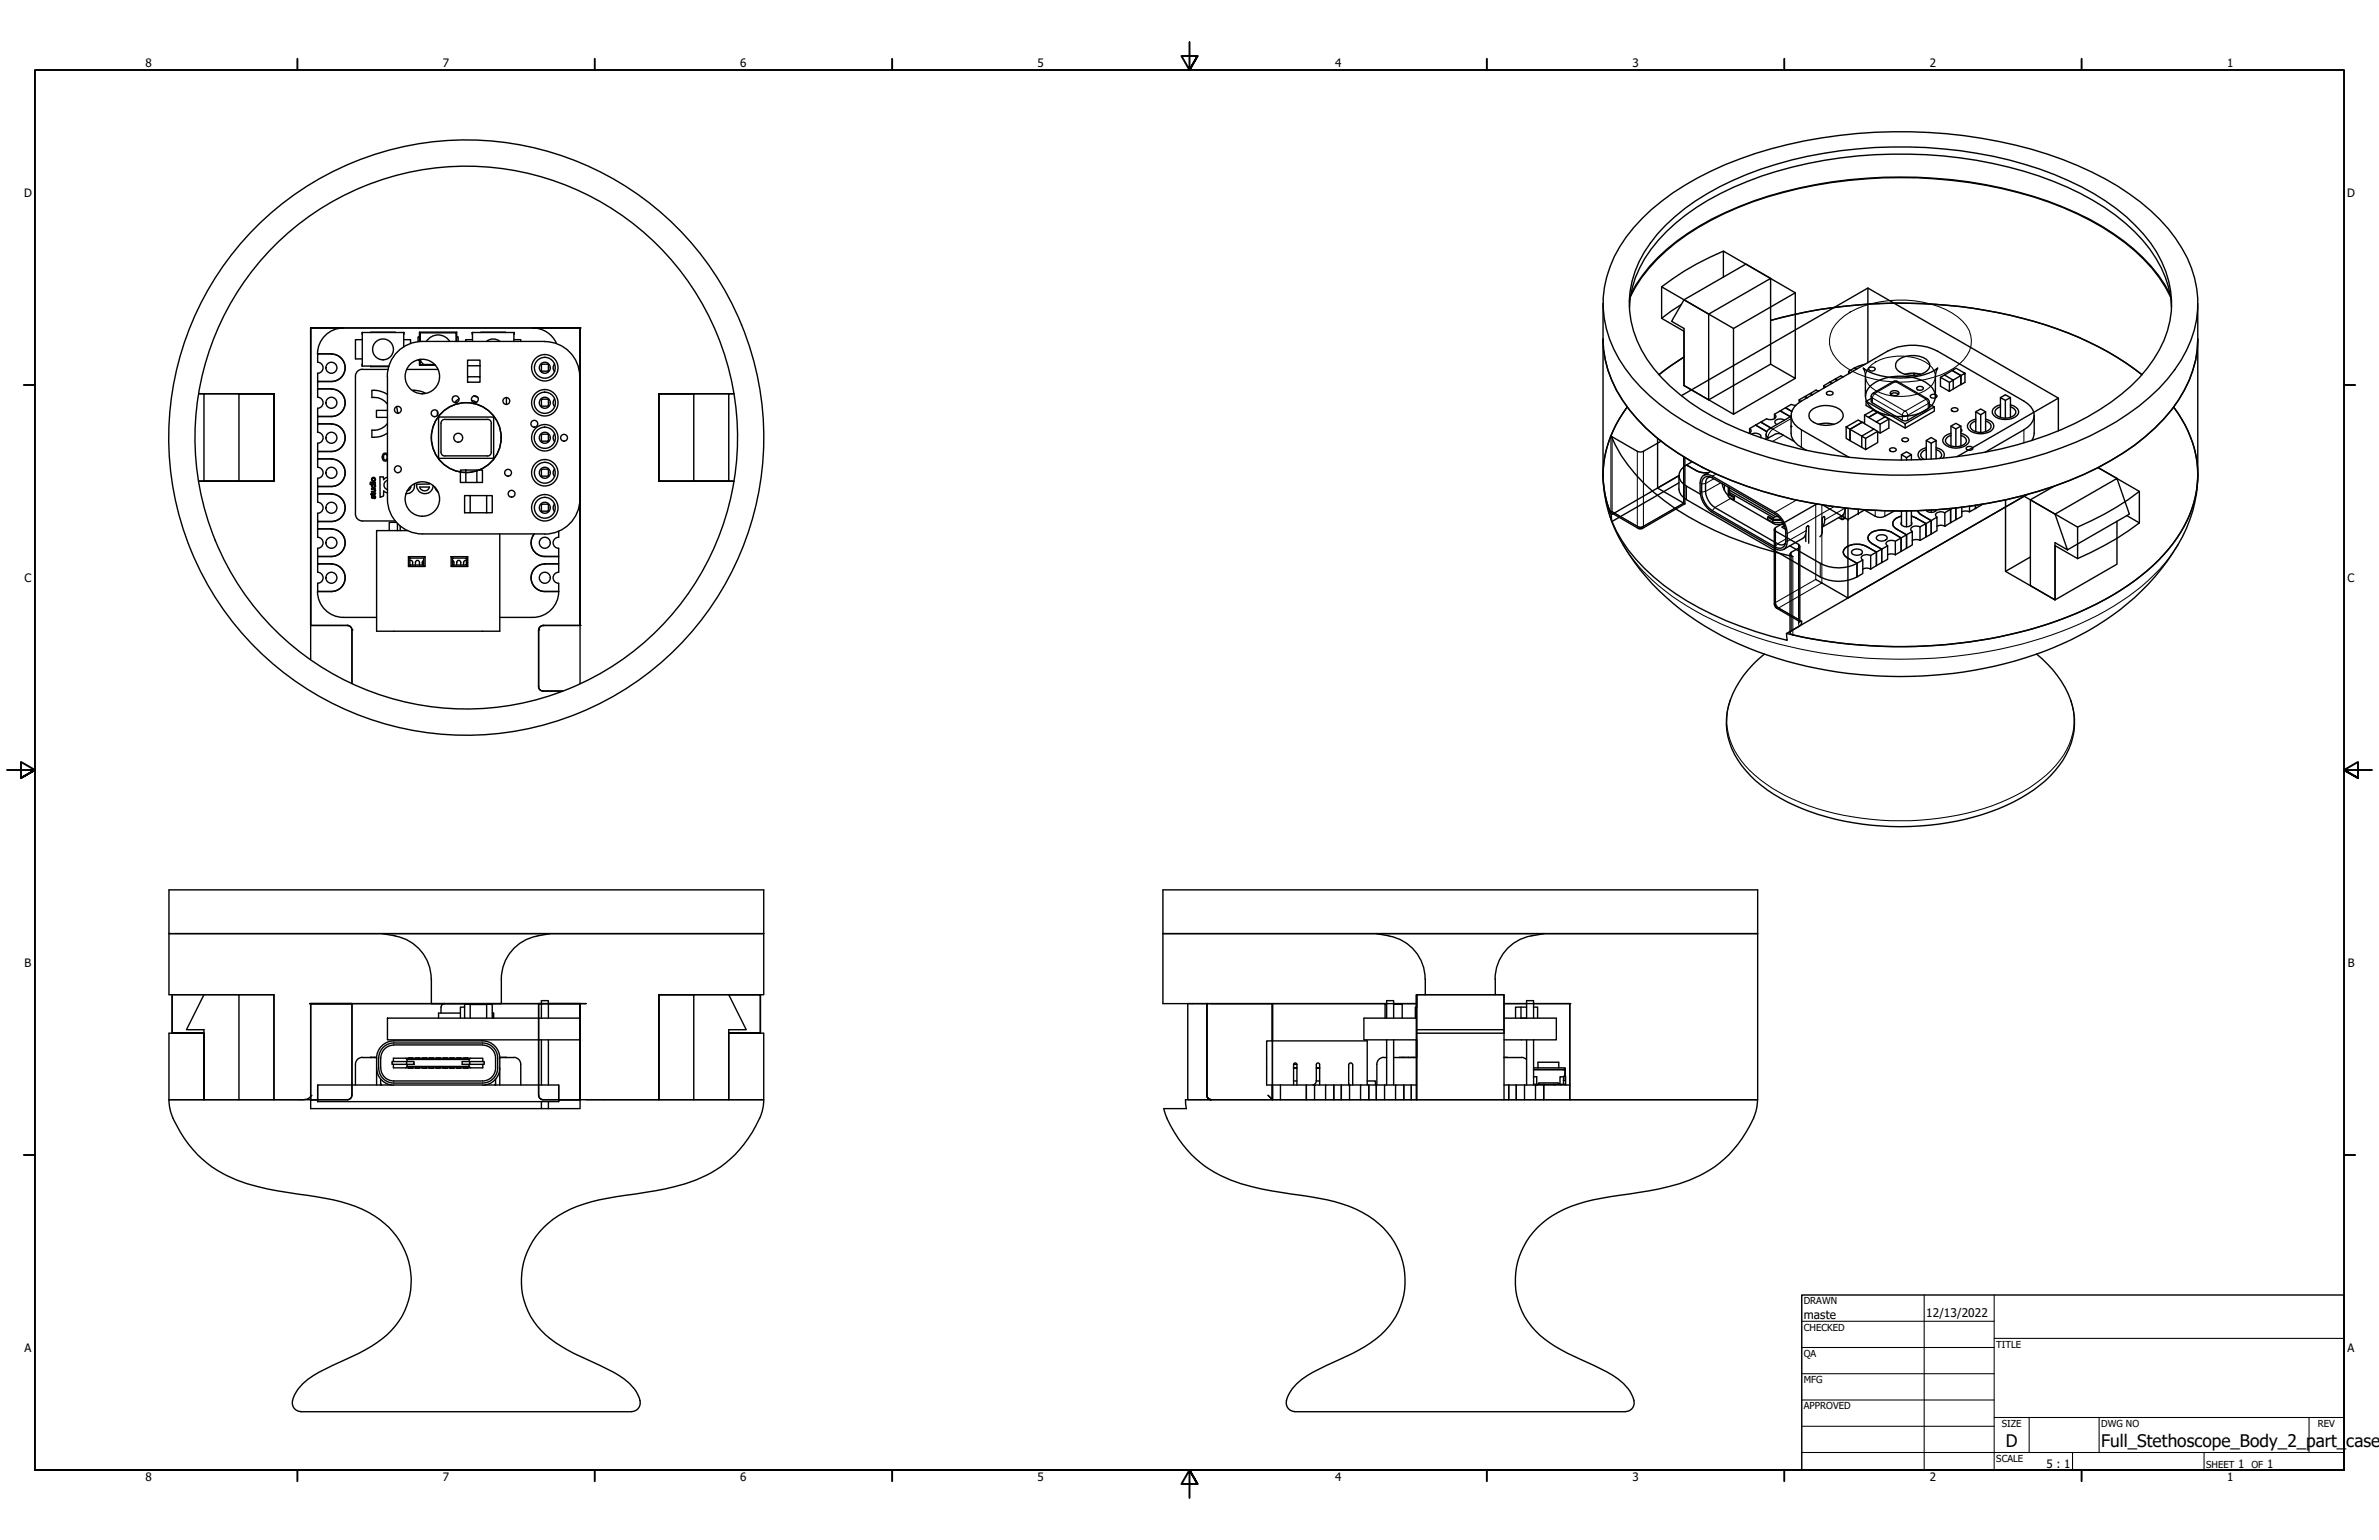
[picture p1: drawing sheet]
<svg xmlns="http://www.w3.org/2000/svg" width="864mm" height="559mm" viewBox="0 0 864 559" stroke-linecap="round" stroke-linejoin="round" font-family="sans-serif">
<defs><g id="words">
<g font-size="6.3">
<text x="728.1" y="524.9">D</text>
<text x="762.8" y="525">Full_Stethoscope_Body_2_part_</text>
<text x="851.7" y="525">case</text>
</g>
<g font-size="4.3">
<text x="654.8" y="478.6">maste</text>
<text x="699.3" y="478">12/13/2022</text>
</g>
<g font-size="4.2">
<text x="52.8" y="24.4">8</text>
<text x="160.8" y="24.4">7</text>
<text x="268.7" y="24.4">6</text>
<text x="376.7" y="24.4">5</text>
<text x="484.6" y="24.4">4</text>
<text x="592.6" y="24.4">3</text>
<text x="700.5" y="24.4">2</text>
<text x="808.5" y="24.4">1</text>
<text x="8.8" y="71.4">D</text>
<text x="852" y="71.4">D</text>
<text x="8.9" y="211.1">C</text>
<text x="852.2" y="211.1">C</text>
<text x="9" y="350.8">B</text>
<text x="852.2" y="350.8">B</text>
<text x="8.9" y="490.5">A</text>
<text x="852.2" y="490.5">A</text>
<text x="742.9" y="532.6">5 : 1</text>
<text x="812.4" y="532.6">1</text>
<text x="823" y="532.6">1</text>
<text x="52.8" y="537.5">8</text>
<text x="160.8" y="537.5">7</text>
<text x="268.7" y="537.5">6</text>
<text x="376.7" y="537.5">5</text>
<text x="484.6" y="537.5">4</text>
<text x="592.6" y="537.5">3</text>
<text x="700.5" y="537.5">2</text>
<text x="808.5" y="537.5">1</text>
</g>
<g font-size="3.5">
<text x="654.8" y="473.2">DRAWN</text>
<text x="654.8" y="482.8">CHECKED</text>
<text x="724.7" y="488.9">TITLE</text>
<text x="654.8" y="492.3">QA</text>
<text x="654.8" y="501.8">MFG</text>
<text x="654.8" y="511.4">APPROVED</text>
<text x="726.7" y="517.7">SIZE</text>
<text x="762.8" y="517.7">DWG NO</text>
<text x="841.4" y="517.7">REV</text>
<text x="724.7" y="530.4">SCALE</text>
<text x="800.9" y="532.6">SHEET</text>
<text x="817.4" y="532.6">OF</text>
</g>
</g></defs>
<!-- layer: Visible (ANSI) -->
<g fill="none" stroke="#000" stroke-width=".51">
<path d="M596.1 79.3a100.5 100.5 0 0 1 41.1-23.6 177.8 177.8 0 0 1 111.7 2.2 92.5 92.5 0 0 1 38.2 25.2 41 41 0 0 1 10.3 32.9 49 49 0 0 1-17.1 28.1 108.9 108.9 0 0 1-43.5 22.1 179.4 179.4 0 0 1-100.3-1.9 105 105 0 0 1-37.5-20.5 47 47 0 0 1-17-32 43.3 43.3 0 0 1 14.1-32.5zM604.6 81.7a93.5 93.5 0 0 1 40.2-22.1 163.5 163.5 0 0 1 95.6 1.7 89.4 89.4 0 0 1 34.7 20.4 40 40 0 0 1 13.1 31.1 43.2 43.2 0 0 1-14.6 27.3 98.2 98.2 0 0 1-41.4 21.3 162.8 162.8 0 0 1-95.5-3.5 85.8 85.8 0 0 1-33.6-20.9 38.7 38.7 0 0 1-11.3-31.4 41.6 41.6 0 0 1 12.8-23.9zM625.6 91.1a99.3 99.3 0 0 0-22.4 13M124.7 119a9.4 9.4 0 0 0-9.4 9.4M193.4 119a9.4 9.4 0 0 1 8.6 5.6M581.9 110.1v62.2a52.1 52.1 0 0 0 11.3 31.5 97 97 0 0 0 48.3 33.9 153.3 153.3 0 0 0 103.6-2.6 91.5 91.5 0 0 0 47.1-40.3 48.2 48.2 0 0 0 5.6-22.5v-62.2M591.5 111.4a41.1 41.1 0 0 1 13.4-27.3 90.6 90.6 0 0 1 34.6-20.2 161.8 161.8 0 0 1 106 1.9 79.2 79.2 0 0 1 35 24.7 38.3 38.3 0 0 1 7.8 20.9M591.8 107.7a61.2 61.2 0 0 1 24.7-25.1 133.4 133.4 0 0 1 54.6-17.1 164.7 164.7 0 0 1 77.9 9.9 84.9 84.9 0 0 1 32.3 22.1l4.8 6.7 1.8 3.5M592 106.7a62.4 62.4 0 0 1 25-24.7 144.3 144.3 0 0 1 66.6-17.7 157.5 157.5 0 0 1 70 12.9 77.1 77.1 0 0 1 29.9 22.7l4.2 6.8M603.2 115.5l8.1 4.7v19.7M603.2 115.5v-11.4l26.1 15.1M610.4 110.5l-7.2 5"/>
<path d="M611.3 108.8l9 5.2M625.6 100.5v-9.4l26.1 15.1v31.1l-9-5.2M642.7 116.3a178 178 0 0 1 107.9 4.5 104.9 104.9 0 0 1 27 15.2M642.7 101l-22.4 13v31.1l-9-5.2M651.7 106.2l-22.4 13v31.1l22.4-13M678.1 104.5v27.1M115.3 131.4a2 2 0 0 1 2 2 2 2 0 0 1-2 2M115.3 135.4v3h5h-5v2.7h5h-5v3M115.3 128.4h5h-5v3M120.3 128.5a5 5 0 0 1 5 4.9 5 5 0 0 1-5 5M131.5 132.3l-.1 .5h9.8M131.5 123.3h-2.5v6.9h2.5"/>
<path d="M131.5 120.6v.7M131.5 134h9.4M131.5 134l-1.1 .2-.8 .7-.6 1.6 .1 50.6 .9 1.4 1 .5h12.4M134.6 120.6h8.9M134.6 132.8v.2h6.6M140.7 136.6v44.5a12.7 12.7 0 0 0 12.6 12.6M146.6 125.9v-5.3h-15.1v12.2M146.6 123.3h2.4v1.4M146.6 120.6v.7M147.6 134h11.4M151.8 130.6l.5 .1M152.3 130.4v2.1l.2-.2"/>
<path d="M152.3 120.5h13.5v3.4M152.3 122.2h-.5v1.8M152.3 132.5h5.8M152.5 131l1.3 1.3h-1.3zM152.5 123.9v-3.1l-.2-.3v3.5M152.5 120.8h13v3.1M152.5 130.4v.6M153.3 123.9a12.7 12.7 0 0 0-12.7 12.7M153.4 123.9h44.4M153.8 132.3h4.1M163.3 123.9a5 5 0 0 0-8.5 0M165.8 122.2h.5v1.7"/>
<path d="M165.8 120.5l-.3 .3M169.7 136.7h4.5v2h-4.5zM169.7 130.7h4.5v2h-4.5zM169.7 132.7v4M171.5 123.9v-3.3h15.1v3.3M171.5 123.3h-2.5v.6M171.5 120.6v.7M174.2 132.7v4M174.6 120.6h8.9M176.6 123.9a3.8 3.8 0 0 1 4.9 0M186.6 123.3h2.4v.6M186.6 120.6v.7"/>
<path d="M196.5 132.1h2.6v2.6h-2.6zM197.8 124a12.7 12.7 0 0 1 12.6 12.6M201.3 132.1l-.5 1.3 .5 1.4M581.9 123.1a43.4 43.4 0 0 0 12.4 28.9 94.8 94.8 0 0 0 39.7 24.4 176.5 176.5 0 0 0 117.2-2 89.3 89.3 0 0 0 37.2-25.7 41.9 41.9 0 0 0 9.4-25.6M611.3 129.5l-9.1 6.5M611.3 139.9v-20.7l-4.5-2.6 4.5-7.8 22.5-13 8.9 5.2v31.1l-22.4 13M611.3 139.9l18 10.4M662.1 140l.5 .5M669.2 136.7l-1-.3-2.1 1.2 .8 .4-.8-.4-1.9 1.1 .8 .4-.8-.4-2.1 1.3v.8M671.1 134.7l.5 .6M673.2 133.5l-2.1 1.2v.9M673.2 133.5l.7 .5"/>
<path d="M677.1 132.1l-3.9 1.4M678.6 133.3a1.47 1.47 0 0 1 2.1 .7 1.32 1.32 0 0 1-1.3 .7 1.32 1.32 0 0 1-1.1-1zM688.7 130.9a9.4 9.4 0 0 1 10.6-.5 2.72 2.72 0 0 1 1.2 2.7 2.72 2.72 0 0 1-2.1 2.2 8.5 8.5 0 0 1-10.1-1.7l-.1-1.8zM691.5 135.8a9.4 9.4 0 0 1 5.7 0M694.8 135.4v.8M694.9 135.8v.4M696.7 135.7l.3 .1M704.4 136.9v3.2l3.2 1.9 1.4-.8v-3.3l-1.4 .8v3.3M705.9 136.1l2.8-1.7 3.1 1.9-2.8 1.6-3.1-1.8-1.5 .8 3.2 1.8M711.8 139.6v-3.3v3.2l-2.8 1.7M713.3 135.4l-1.5 .9-3.1-1.9 1.4-.8 3.2 1.8v3.3l-1.5 .8M74 142.9h-1.9h27.3h-12.7"/>
<path d="M99.4 142.9v31.7zM115.3 144.1a2 2 0 0 1 2 2 2 2 0 0 1-2 2M115.3 156.8a2 2 0 0 1 2 2 2 2 0 0 1-2 2M115.3 148.1v3h5h-5v2.7h5h-5v3M120.3 141.2a5 5 0 0 1 5 4.9 5 5 0 0 1-5 5M120.3 153.9a5 5 0 0 1 5 4.9 5 5 0 0 1-5 5M135 156.1v2.5l.8 .1a8.2 8.2 0 0 0 4.9-1.5M135 156l.9 .1M135 144.3l.6-.1a5.7 5.7 0 0 1 5.1 2.4M140.7 143.1a8.7 8.7 0 0 0-5.7-1.5v2.6M140.7 153.7a6.2 6.2 0 0 1-4.9 2.4M140.7 148.9h-4v2.5h4"/>
<path d="M144 147.5l.3 2.4M150.3 141.6a8.6 8.6 0 0 1 4.2 1.1M150.3 141.6h-.6M158.7 149.2l.1 1.4M159.2 151.3h20v15h-20zM160.1 153.6v10.4M161.5 152.1l-.8 .3-.6 1.2M161.5 152.2h15.4M164.6 143.9l-.1 .1M166.6 144.7l-1.5 1.4M171.2 145.3l1.8 .7M172 143.6l1.5 .6"/>
<path d="M176.9 152.1l.9 .3 .6 1.2M178.3 153.6v10.4M183.8 144.2v2.5M196.5 144.8h2.6v2.6h-2.6zM196.5 157.5h2.6v2.6h-2.6zM201.3 144.8l-.5 1.3 .5 1.4M201.3 157.5l-.5 1.3 .5 1.4M239.1 142.9v31.7zM251.8 142.9h-12.7h27.3h-1.9v31.7h1.9M264.5 142.9h-12.7v31.7h12.7M601.7 159v18.1l9.9 5.7M610.4 143.6l67.7-39.1 69.1 40"/>
<path d="M635.1 155.5l.6 .9-.8 .8M635.8 157.6a2.79 2.79 0 0 1 3.3 .3v.9M644.1 150.3l.6 .8a2.41 2.41 0 0 1-3.4 .9l-2.1 1.2 3.7 2.1-3.7-2.1-1.9 1 4 2.5-4-2.5-2.2 1.3v1.6M647.8 152.5a2.28 2.28 0 0 0-3.5 .7l.7 .9M650.2 150.7v6.5a6 6 0 0 0 3.7 5.1l1.9 1.1M650.2 151.1l-7.8 4.5-.8 .7a4.5 4.5 0 0 0-.6 3.1l3.3-1.8a2.85 2.85 0 0 1 3.1 .3l3.9 2.2M650.2 154.6l-.1 .1M651.9 147.1l-1.7-.4-2.1 1.3 2.3 1.3-2.3-1.3-1.9 1.1 3.7 2.1-3.7-2.1-2.1 1.2v1.7M653.1 145.1l.6 .6M657.3 149.1a8.7 8.7 0 0 1 11.3 .2 2.38 2.38 0 0 1-.6 3.5 9.1 9.1 0 0 1-10.5-.2 2.46 2.46 0 0 1-.2-3.5zM660 153.9a10.9 10.9 0 0 1 5.7 0M660.3 141.9l-1-.4-2.2 1.3 .8 .5-.8-.5-1.9 1.1 .8 .4-.8-.4-2.1 1.2v1"/>
<path d="M663 142.5a1.37 1.37 0 0 1 1.3-.6 1.37 1.37 0 0 1 1.1 1 1.37 1.37 0 0 1-1.3 .5 1.37 1.37 0 0 1-1.1-.9zM670.2 154.9l4.4-2.5 1.4 .8-4.4 2.6zM670.2 154.9v4.2l1.4 .8v-4.1l4.2 2.4 4.4-2.5M676.8 150.6l1.5 .8 3.2-1.8-1.5-.8-3.2 1.8v3.1M677.2 143.8l-.1-8.4-.8-1.9a23.4 23.4 0 0 0 15.5 3.6 20 20 0 0 0 11.7-3.6l-.6 1.1-.3 1.9v7.3M677.2 159.1l4.4-2.6v4.1l-4.4 2.5zM677.2 159.1l-1.4-.9v4.1l1.4 .8M678.4 140.7a16.9 16.9 0 0 1 14.8-4 11.4 11.4 0 0 1 8.9 5.2 5.6 5.6 0 0 1-3.2 7.1 19.4 19.4 0 0 1-19.5-1 4.9 4.9 0 0 1-1-7.3zM679.3 144.6l-1.9 1M679.5 143.1l7.8-4.7 1.1-.2 11.7 6.9a3.8 3.8 0 0 1 .1 2.9l-7.7 4.5-1.3 .2-11.8-6.8a3.8 3.8 0 0 1 .1-2.8zM680.2 155.7l-4.2-2.5-4.4 2.6v4.1l4.2 2.4M680.2 155.7l1.4 .8"/>
<path d="M681.5 149.6v.1M682.5 153.9v3.3M684.3 151.3l1.4 .8v3.2l-3.2 1.9-.9-.5M684.3 151.3l-3.2 1.8 1.4 .8 3.2-1.8M684.3 151.3l-2.8-1.7-3.2 1.8 2.8 1.7M686.3 143.1a2.24 2.24 0 0 1 2.9 0M686.5 142a2.18 2.18 0 0 1 2.9 .6 1.9 1.9 0 0 1-3.2 .3zM690.4 159.4a1.35 1.35 0 0 1 1.3-.6 1.35 1.35 0 0 1 1.1 1 1.37 1.37 0 0 1-1.3 .5 1.37 1.37 0 0 1-1.1-.9zM691.6 153.8l10.6-6.2v1.6l-10.6 6.1zM691.6 153.8l-14.2-8.2v1.5l14.2 8.2M695.8 140.7a1.37 1.37 0 0 1 1.3-.5 1.37 1.37 0 0 1 1.1 .9 1.37 1.37 0 0 1-1.3 .6 1.37 1.37 0 0 1-1.1-1zM699.3 159.8l1.7 1v5.8"/>
<path d="M700.3 146.6l1.9 1M701 143.3a1.37 1.37 0 0 1 2.1 .7 1.37 1.37 0 0 1-1.3 .5 1.37 1.37 0 0 1-1.1-.9zM702.8 159.8l-1.8-1-1.7 1v6.9M708.2 157.2a3 3 0 0 0-2.9 3.1 6 6 0 0 0 9.5 0 2.43 2.43 0 0 0-1.8-2.7l-1.2-.4M708.2 158a1.94 1.94 0 0 0-1.6 2.9 5.5 5.5 0 0 0 6.8 0 1.58 1.58 0 0 0-.6-2.5l-1-.4M708.2 154.6l1.8 1M708.3 148.5a1.37 1.37 0 0 1 1.4-.6 1.37 1.37 0 0 1 1.1 .9 1.37 1.37 0 0 1-1.4 .6 1.37 1.37 0 0 1-1.1-.9zM711.8 155.7l.4 .3-.4 .7M711.8 154.6l-1.8 1v6.5M717.2 152.1a3 3 0 0 0-3 3 5.9 5.9 0 0 0 7.4 1.9 2.28 2.28 0 0 0 2.1-2.1 2.28 2.28 0 0 0-1.8-2.4l-1.1-.4M717.2 152.8a1.89 1.89 0 0 0-1.6 2.9 4.9 4.9 0 0 0 7.2-.6 2.08 2.08 0 0 0-2-2.3M717.2 149.4l1.8-1 1.8 1"/>
<path d="M719 150.5l-1.8-1.1v7.3M720.8 156.7v-7.3l-1.8 1.1v6.4M726.2 147.6a1.95 1.95 0 0 0-1.6 3 5 5 0 0 0 7.1-.7 2.18 2.18 0 0 0-1.9-2.3M726.2 146.9a3 3 0 0 0-2.9 3.1 5.6 5.6 0 0 0 6 2.1 3.7 3.7 0 0 0 3.5-2.9 3.7 3.7 0 0 0-3-2.3M726.2 144.3l1.8-1 1.8 1v7.1M728 145.3l-1.8-1v7.1M729.8 144.3l-1.8 1v6.4M738.4 150.7v6.5l-.3 1.7-.5 .9M747.2 156.3v-11.8l-36.8 21.2M72.1 174.6h1.9M72.1 174.6h27.3h-25.4M72.1 174.6h1.9v-31.7h12.7v31.7h-12.7"/>
<path d="M115.3 169.5a2 2 0 0 1 2 2 2 2 0 0 1-2 2M115.3 160.8v3h5h-5v2.7h5h-5v3M115.3 173.5v3h5h-5v2.7h5h-5v3M120.3 166.6a5 5 0 0 1 5 4.9 5 5 0 0 1-5 5M120.3 179.3a5 5 0 0 1 5 4.9 5 5 0 0 1-5 5M134.4 175.1h.2l-.1 .2zM134.4 175.6h1.9l-.2 .2 .2 .9-.7 .3-.5-.2-.2-.5 .2-.5h-.7zM134.9 174.9h1.4v.3h-1.4zM134.9 178.9h.2v.3l1.2-.2-.1 .4-1.1 .1-.2 .2-.3-.2zM134.9 177.4h1.4l-.2 1-1.2 .2v-.3l1.1-.1 .1-.2-.1-.3-1.1-.1zM135.3 176h.7v.7h-.7l-.2-.4zM135.3 173.6h.7v.7h-.7l-.2-.4z"/>
<path d="M139.5 164.8h.7a1.32 1.32 0 0 1-.3 2.1h-.4a1.78 1.78 0 0 1 0-2.1zM140.7 164.7a1.25 1.25 0 0 0-1.7 0 1.25 1.25 0 0 0-.2 1.7 1.06 1.06 0 0 0 .7 .9 1.06 1.06 0 0 0 1.2-.3M140.7 174.3a1.75 1.75 0 0 0-1.3 1.7 1.75 1.75 0 0 0 1.3 1.7M140.7 173.2l-1.4 .9-.1-1.1h-1.3l.1 7.5 1.3-.5v-1.9l1.4 .8M148.8 176.7h.4a1.74 1.74 0 0 1-1.4 1.4M150.5 175.5a3 3 0 0 1-3.1 3.6M152.4 176.7h3.5a1.79 1.79 0 0 1-1.8 1.4 1.79 1.79 0 0 1-1.7-1.4zM155.8 175.3l.1 .3-4.6 .1a3 3 0 0 0 2.7 3.4 3 3 0 0 0 3.2-3M157.9 176.7l.3 1 .9 .9M160.1 164.1l.3 .8 1.1 .6 15.4-.1M167.1 170.6h2v4.5h-2zM168.7 179.8h2v6.3h-2z"/>
<path d="M169.1 175.1h4M169.1 170.6h4M170.7 179.8h6M173.1 170.6h2v4.5h-2zM176.7 179.8h2v6.3h-2zM178.4 164.1l-.3 .8-1.2 .6M196.5 170.2h2.6v2.6h-2.6zM201.3 170.2l-.5 1.3 .5 1.4M264.5 174.6h1.9M264.5 174.6h-25.4h27.3M601.7 177.1l7.8-4.5-24.6 14.2a38.1 38.1 0 0 1 4.3-36.9l1.5-2.2a38.6 38.6 0 0 0-6.2 38l.3 .2 .4-.2M603 160.1l-6.4 3.7-1.7 .2-10.1-5.9a61.2 61.2 0 0 0 23.6 26.6 127 127 0 0 0 42.4 17.2l-1-.7 .1-.4 3-1.9 .5-.7-.2-.3-8.7-5.2-.4-.6 .1-.3 15.2-8.9"/>
<path d="M609.5 172.5v5a4.7 4.7 0 0 0 2.7 3.8l48.6 28.1a14.8 14.8 0 0 0 13.3 0v-5M609.5 175.2l-24.3 14M611.6 166.1v16.7M614.2 167.6l-2 1.1 3.6 2.1M615.8 170.8a7.8 7.8 0 0 0 4.3 .8M615.8 170.8l-3.6-2.1a4.1 4.1 0 0 0-2.7 3.9 4.1 4.1 0 0 0 2.7 3.8l5.1 2.9M617.8 169.5l.4 .2M618.1 172.7a3.1 3.1 0 0 1 3.5 .1l22.7 13.1a10.8 10.8 0 0 1 4 12.5 2.61 2.61 0 0 1-4 .7l-22.7-13.2a10.8 10.8 0 0 1-4-12.5zM618.2 173.7a2.39 2.39 0 0 1 3.4-.3l22.7 13.2a9.6 9.6 0 0 1 3.4 11.5 2.39 2.39 0 0 1-3.4 .3l-22.7-13.1a9.6 9.6 0 0 1-3.4-11.6zM620.8 173a2.05 2.05 0 0 0-1.7 2.5 8.7 8.7 0 0 0 3.4 8.6l22.8 13.2a2.02 2.02 0 0 0 2.8-.3M621 171.1l-2.5 1.4M625.2 175.5a8.1 8.1 0 0 0 2.2 4.3"/>
<path d="M626 176v2M627.4 176.7v2.7M627.8 177v2.3l1.8 1M627.8 177.9l16.7 9.6M627.8 178.7l16 9.1M685.9 163a1.37 1.37 0 0 1 1.4-.6 1.37 1.37 0 0 1 1 1 1.37 1.37 0 0 1-1.3 .5 1.37 1.37 0 0 1-1.1-.9zM690.2 165l1.9 1.1v.8M692.1 166.1l1.8-1.1v1.9M693.9 165l-1.8-1-1.9 1v1.9M699.3 162.4a3.2 3.2 0 0 0-3 3l1.1 1.4M699.3 163.1a1.93 1.93 0 0 0-1.6 3.1l.8 .6M701 160.8l1.8-1v6.6"/>
<path d="M702.8 162.4a2.94 2.94 0 0 1 2.9 3.1l-.3 .7M702.8 163.1a1.86 1.86 0 0 1 1.8 1.2 1.86 1.86 0 0 1-.4 2.1M708.2 161.9v-7.3l1.8-1 1.8 1v7.3M714.1 162.2a1.37 1.37 0 0 1 2.1 .7 1.37 1.37 0 0 1-1.4 .5 1.37 1.37 0 0 1-1.1-.9zM720.5 164.1l14.2-8.1a5.5 5.5 0 0 0 3.3-7.2l-.8-1.2-2.5-2.1-31.4-18.1a20 20 0 0 0-18 0l-31.4 18.1a5.5 5.5 0 0 0-3.3 7.2l.8 1.2 2.5 2.1 17.3 9.9M734.4 179.8l19.8 11.5v11.4M745.5 176.5l-8.5 4.9M768.5 173.6l-6.9-3.9 15 8.6v11.4M776.6 178.3a100.1 100.1 0 0 1-22.4 13M115.3 182.2a2 2 0 0 1 2 2 2 2 0 0 1-2 2M115.3 194.9a2 2 0 0 1 2 2 2 2 0 0 1-2 2M115.3 186.2v3h5h-5v2.7h5h-5v3"/>
<path d="M115.3 198.9v3h5h-5v2.7h5h-5v3M120.3 192a5 5 0 0 1 5 4.9 5 5 0 0 1-5 5M134.9 180l.3-.1 .1 .7 .3-.7 .6 .1 .1 .7-.3 .2-.1-.8-.3 .7-.7-.1zM143.9 189.5h-2.6v3M144.3 189.9v2.6M145.3 190.9v1.6M147.9 192.5h-11.2v36.5h44.7v-35.3M153.4 193.7h44.4M170.7 186.1h6M193.9 193.8a5 5 0 0 0-.6 5.3 5 5 0 0 0 4.5 2.8M196.5 182.9h2.6v2.6h-2.6zM201.3 182.9l-.5 1.3 .5 1.4"/>
<path d="M202.8 192.7v2.2a2 2 0 0 0-2 2.1 2 2 0 0 0 2 1.9v3h-5h5v2.7h-5h5v3a2 2 0 0 0-2 2.1 2 2 0 0 0 2 1.9v3h-5h5a9.4 9.4 0 0 1-9.4 9.4h-12M210.5 181.1a12.7 12.7 0 0 1-12.7 12.7M584.7 185.9l10 5.8M584.9 186.8l.3 2.4M585.2 189.2a60.8 60.8 0 0 0 22.8 26.1 122.5 122.5 0 0 0 40.8 17l-.3-2.4M594.7 191.7l.8 .3 .8-.3M611.6 182.8l-15.3 8.9M627.8 180.5l16 9.4v-.3M629.3 180.5l.3-.2v.8l-.3 .3zM629.3 180.5l-1.9-1.1v.8l1.9 1.2M641.7 187.6l1.9 1.2M643.8 187.8v.7h2.6"/>
<path d="M643.8 188.5l-1.8-1-.3 .1v.9l1.9 1.1M643.8 189.9l.7 .4h3.1M644.1 192.1v27.2M645.5 187.5h-1l-.7 .3M646.7 188.8h-3.1v.8h3.6M647.8 190.8l-1 .5 1.3 .7M649.7 198.1l11.1 6.3a14.3 14.3 0 0 0 13.3 0M653.4 198.2v27.5l-8.5-5-.5-.6-.3-.8M655.5 193.9v2.6M656.6 197.1l-.1-6.3-.7 .3-.1 .5a4.2 4.2 0 0 1-1.3 3.8l-6.9 3.9M661.5 191.2a3.9 3.9 0 0 0 .7-3.8l-.3 .1-.4 .7-.1 5.4-.7 1.2M661.7 183.3l9.1 5.2 6.2-3.5"/>
<path d="M667.4 187.8l1.1 .7M669.8 188l-1.3 .5M669.8 188.2v-3.9a3 3 0 0 1-1.3 2.9l-7 4.1M670.9 184.4l-.1 32.6M672.4 199.7a2.58 2.58 0 0 1 3.7 .6 2.33 2.33 0 0 1-4 .4zM674.6 184.8v1.9M676.5 184.9l4.2 2.4a3.7 3.7 0 0 0 3.5 0l3.4-1.9M677.6 198.3a6.7 6.7 0 0 0-8.3 1.3 2.17 2.17 0 0 0 1.3 2.8M677.6 198.3l3.6 2v4.9l-2.1 1.3M679.5 197.2l3.6 2.1-1.9 1-3.6-2M679.5 197.2l3.6 2.1 2.1-1.2v4.8l-2.1 1.3v-4.9v4.9l-1.9 1v-4.9l-2.1 1.2v5M681.4 194.6a2.49 2.49 0 0 1 3.7 .5 2.21 2.21 0 0 1-2 1.2 2.21 2.21 0 0 1-2-1.3z"/>
<path d="M686.6 193.1a7.5 7.5 0 0 0-7.8 .6 2.04 2.04 0 0 0 .7 3.5M686.6 193.1l3.5 2.1v4.9l-2.1 1.2M688 196.4a2.41 2.41 0 0 0-3.4 .8l.6 .9M688.5 192l3.6 2.1-2 1.1-3.5-2.1M688.5 192l3.6 2.1 2.1-1.3v4.9l-2.1 1.2v-4.8v4.8l-2 1.2v-4.9l-2.1 1.2v4.9M690.2 187.3a3.6 3.6 0 0 0-3.1 2.8l.2 .7 1.2 1.2M690.2 189.5l-.1 .4a2.26 2.26 0 0 0 4 0l-.2-.4M690.2 185.4v5.1M692.1 185.4v5.7M693.9 187.3l1.7 .7M693.9 185.4v5.1M694.2 196.1a3.2 3.2 0 0 1 2.8 0"/>
<path d="M695.6 188l3.5 2v4.9l-2.1 1.2M696.1 185.3l1.4 1.5M697 191.2a2.31 2.31 0 0 0-3.4 .8l.6 .8M697.5 186.8l3.5 2.1-1.9 1.1-3.5-2M697.5 186.8l3.5 2.1 2.1-1.3v4.9l-2.1 1.3v-4.9v4.9l-1.9 1.1v-4.9l-2.1 1.2v4.9M699.3 185.2v.1M701 185.1v.8M702.8 185v.3M703 185a2.6 2.6 0 0 1-3.9 .2M703.1 190.9a2.87 2.87 0 0 1 2.9 0M706 186.1a2.47 2.47 0 0 0-3.4 .7l.5 .8M708.7 184.5l-.6 .3-.4-.3 .4 .3v4.9l-2.1 1.2"/>
<path d="M712.2 184.1v3.3l-2.2 1.2v-4.3v4.3l-1.9 1.1v-4.9l-2.1 1.3v4.8M712.2 185.7a3.2 3.2 0 0 1 2.7 0M719.8 182.9l-.8 .5v-.3v.3l-1.9 1.1v-1.1v1.1l-2.2 1.2v-2M728 181.4v25.9l18 10.4v-19.7l8.2 4.7M746 186.6l-9-5.2v31.1l9 5.2v-20.8l4.5 2.6 22.5-12.9-4.5-13-22.5 13 4.5 12.9M768.5 189.2v15.5l-22.5 13M772 187.1l4.6 2.6M776.6 189.7a100.1 100.1 0 0 1-22.4 13M115.3 214.6a9.4 9.4 0 0 0 9.4 9.4h12M115.3 207.6a2 2 0 0 1 2 2 2 2 0 0 1-2 2M115.3 211.6v3h5h-5M120.3 204.7a5 5 0 0 1 5 4.9 5 5 0 0 1-5 5"/>
<path d="M148.3 202h6v3.5h-6zM148.3 202l.5 .5M148.8 202.5h5v2.5h-5zM148.8 205l-.5 .5M148.8 203.4l.7 .1 .3 .6M149.8 204v1M150.8 204v1M150.8 204.1a.73 .73 0 0 1 .7-.8 .73 .73 0 0 1 .8 .8M152.3 204v1M153.3 204v1M153.8 203.4l-.5 .7M153.8 205l.5 .5"/>
<path d="M154.3 202l-.5 .5M163.8 202h6v3.5h-6zM163.8 202l.5 .5M164.3 202.5h5v2.5h-5zM164.3 205l-.5 .5M164.3 203.4l.5 .7M164.8 204v1M165.8 204.1a.73 .73 0 0 1 .7-.8 .73 .73 0 0 1 .8 .8M165.8 204v1M167.3 204v1M168.3 204v1M169.3 205l.5 .5"/>
<path d="M169.3 203.4l-.7 .1-.3 .6M169.8 202l-.5 .5M197.8 204.7a5 5 0 0 0-5 4.9 5 5 0 0 0 5 5M649.8 201v28.6M659.1 210.2l11.7 6.8M670.6 202.4l3.5 2 2.1-1.2v4.9l-2.1 1.3v-5M670.6 202.4l3.5 2M670.8 217l65-37.5-87.3 50.4M676.2 206.5a2.87 2.87 0 0 1 2.9 0M679.1 201.5a2.49 2.49 0 0 0-3.5 .9l.6 .8M685.2 201.3a3.2 3.2 0 0 1 2.8 0M737 202.1l-9 5.2"/>
<path d="M112.8 226.9h13.4M112.8 226.9v-107.9h97.8v107.9h-13.5M112.8 239.3v-120.3h97.8v129.1M126.1 226.9l1.2 .5 .5 1.2M126.2 226.9a1.76 1.76 0 0 1 1.6 1.6v19.5M195.5 228.5v20.7zM197.1 226.9a1.76 1.76 0 0 0-1.6 1.6M197.1 227a1.56 1.56 0 0 0-1.5 1.6M640.5 237.4a36.2 36.2 0 0 0-13.6 21.1 26.8 26.8 0 0 0 8.6 23.1 64.2 64.2 0 0 0 30.9 15.7 101.2 101.2 0 0 0 61.8-5 45.3 45.3 0 0 0 21.9-18.6 24.9 24.9 0 0 0-1.8-26.5 40.9 40.9 0 0 0-9-9.8M654 225.4l-.3 1.4-3.8 2.5-.1 .4 .4 .4a176.7 176.7 0 0 0 99.4-5.9 93.8 93.8 0 0 0 35.8-22.8 42.4 42.4 0 0 0 12.3-32.2 42.4 42.4 0 0 0-8.6-21.5 38.7 38.7 0 0 1 6 38.4 58.8 58.8 0 0 1-23 26.6 132.2 132.2 0 0 1-53.1 19.6 182.6 182.6 0 0 1-70.5-2.4M195.5 249.1l.5 1.2 1.1 .5M197.1 250.8h7.2z"/>
<path d="M61.3 322.9h215.9v15.9h-215.9zM138.8 338.8l4.7 .8M143.5 339.7a15.8 15.8 0 0 1 13 15.6M195 339.7a15.8 15.8 0 0 0-13 15.6M199.8 338.8l-4.7 .8M422.1 322.9h215.9v15.9h-215.9zM499.6 338.8l4.7 .8M504.3 339.7a15.8 15.8 0 0 1 13 15.6M560.6 338.8a20.1 20.1 0 0 0-12.6 4.7 15.9 15.9 0 0 0-5.3 11.8M156.6 355.2v9h25.4v-9M517.4 355.2v5.7M542.8 355.2v5.7"/>
<path d="M62.5 374.9h11.5h-12.7v24.1M62.5 360.9h-1.2v-22.1h215.9v22.1M74 374.9v24.1v-24.1M74 360.9h-11.5v14M74 360.9l-6.3 12.7h6.3v25.4M74 360.9h12.7v38.1M86.7 360.9h12.7v38.1v-38.1h-36.9v14M112.4 364.2h100.4M112.8 364.2h13.4h-13M112.8 364.2v34.8h13.4M112.8 364.2v38.1h97.8v-3.3M127.8 364.2h-1.6h1.6"/>
<path d="M127.8 364.2v33.2a1.63 1.63 0 0 1-1.6 1.6M140.7 369.4h69.8v7.9h-69.8zM142.9 379.2h32.2M143 379.2a4.7 4.7 0 0 0-4.8 4.8M160.1 365.4v2.2M161.4 364.2l-.7 .2-.6 1M161.5 364.2h15.6l.8 .3M167.1 367.6h-7.9v1.8M168.7 365.4h-1.6v4M168.7 369.4v-5h2v5M170.7 364.5h6M175.2 379.2a4.7 4.7 0 0 1 4.7 4.8"/>
<path d="M176.7 369.4v-5h2v5M178.7 367.6h.5v1.8M195.5 364.2v33.2a1.63 1.63 0 0 0 1.6 1.6M196.5 369.4v-6.3h2.6v6.3M196.5 377.3v16.4M197.1 364.2h-1.6h1.6M199.1 377.3v16.4M209 364.2h1.6v34.8h-13.5M210.6 364.2v34.8zM251.8 360.9h-12.7v38.1v-38.1h36.9v14v-14h-11.5M264.5 360.9l6.4 12.7h-6.4v25.4M264.5 360.9h-12.7v38.1"/>
<path d="M276 374.9h-11.5h12.7M276 360.9h1.2M277.2 374.9v24.2a15.9 15.9 0 0 1-1.4 6.6M431.2 364.2v34.8M436.5 364.2h1.6v33.2M438.1 364.2v33.2M438.3 364.2h-.2h1.6M439.7 364.2h20.6h-20.6M439.7 364.2h-17.6v-25.4h215.9v60.2M461.9 364.2h-1.6h1.6M461.9 364.2v34.8l-1.6-1.6 1.6 1.6zM461.9 364.2h52.3"/>
<path d="M461.9 364.2v13.5M503.4 369.4v-6.3h2.5v6.3M503.4 364.4h-.6v5M503.4 377.3v16.4M505.9 364.4h3.1v5M505.9 377.3v16.4M514.2 369.4h-19.1v7.9h19.1M514.2 365.4h-.4v4M514.2 360.9h31.8v14h-31.8M514.2 377.3v6.4v-6.4M514.2 360.9v4.5zM514.2 360.9v38.1z"/>
<path d="M514.2 373.6v-12.7h31.8v12.7h-31.8v25.4M546 369.4h19v7.9h-19M546 373.6v25.4M550.2 369.4v-4h1.9v4M552.1 365.4h2.1M554.2 369.4v-6.3h2.5v6.3M554.2 364.2h-8.2h23.8v34.8v-34.8h-13.1M554.2 377.3v16.4M556.7 365.4h1.5v4M556.7 377.3v16.4M61.3 399h64.9M61.3 399.1a15.8 15.8 0 0 0 1.5 6.6"/>
<path d="M113.2 397.4a4.3 4.3 0 0 1-4.4 1.6M115.3 393.7v6M127.7 397.5a1.56 1.56 0 0 1-1.6 1.5M129 386.2v7.5M134.4 383.7h1.9M136.7 383.9v9.8M136.7 383.7h-5.7l-1.4 .9-.6 1.6M136.7 387.5a6.3 6.3 0 0 0 6.3 6.3M136.7 384a6.3 6.3 0 0 1 6.2-6.3h32.3a6.3 6.3 0 0 1 6.2 6.3M137.4 383.9v3.6M137.5 384a5.5 5.5 0 0 1 5.4-5.5h32.3a5.5 5.5 0 0 1 5.5 5.5M138.2 383.9a9.5 9.5 0 0 0 .7 6 4.7 4.7 0 0 0 4.1 2.3h32.1a4.7 4.7 0 0 0 4.8-4.7v-3.6"/>
<path d="M138.2 391.5v2.2M138.2 393.2l.4 .5M142.4 393.7h-27.1v6M142.8 385.2v-1.2h4.5l.5 .4v.8M142.8 386.2v1.3h32.5v-1.3M142.9 393.7h32.2M147.3 384h23.5M147.6 385.2h2.7v1h-2.7zM147.6 385.2h-5.3v1h5.3M147.8 386.2v.8h22.5v-.8M147.8 384.4h22.5M147.8 387l-.5 .5"/>
<path d="M148.3 384h1.5M148.3 387.5h1.5M150.8 384h1.5M150.8 387.5h1.5M153.3 384h1.5M153.3 387.5h1.5M155.8 384h1.5M155.8 387.5h1.5M158.3 384h1.5M158.3 387.5h1.5M160.8 384h1.5M160.8 387.5h1.5"/>
<path d="M163.3 384h1.5M163.3 387.5h1.5M165.8 384h1.5M165.8 387.5h1.5M168.3 384h1.5M168.3 387.5h1.5M170.3 384.4l.5-.4h4.5v1.2M170.3 384.4v.8M170.3 387l.5 .5M170.5 385.2h5.3v1h-5.3zM170.5 385.2h-2.7v1h2.7M175.7 393.7h27.1v6h-87.5"/>
<path d="M179.9 393.2l-.3 .5M179.9 391.5v2.2M180.7 383.9a10.3 10.3 0 0 1-.7 6.1l-1.6 1.9a5.5 5.5 0 0 1-3.2 1.1h-32.3a5.5 5.5 0 0 1-5.4-5.5M181.4 387.5a6.3 6.3 0 0 1-6.2 6.3M181.4 383.9v9.8M183.9 383.7h-2.5h5.2M186.5 383.7l1.6 .5 .7 .9 .2 1.1M189 386.2v7.5M195.6 397.5a1.56 1.56 0 0 0 1.5 1.5M196.5 399.7v2.6M197.1 399h80.1M199.1 399.7v2.6"/>
<path d="M202.8 393.7v6M431.3 399h206.7M438.1 397.4v.5a1.48 1.48 0 0 0 1.6 1.1 1.56 1.56 0 0 1-1.6-1.5M464.8 393.7v5.3M469.6 393.7v-7.4a.6 .6 0 0 1 .6-.6 .6 .6 0 0 1 .6 .6v7.4M469.6 386.2h1.2M469.6 387.6h1.2M469.6 392.2h1.2M469.6 387.5h1.2M477.2 393.7h-3v5.3v-5.3h-14.4v-16h36.5v16M477.8 392.2v-5.9a.6 .6 0 0 1 .6-.6 .6 .6 0 0 1 .6 .6v7.4M477.8 387.6h1.2"/>
<path d="M477.8 392.2h1.2M477.8 387.5h1.2M477.8 392.2l-.4 1.1-.8 .4M481.2 393.7h-4v5.3M489.6 393.2l.3 .5h-3v5.3v-5.3h-2.7v5.3v-5.3h-3v5.3M489.6 393.7v-7.3a.73 .73 0 0 1 .7-.7 .73 .73 0 0 1 .7 .7v7.3M493.9 393.7h-4v5.3M496.3 392.2h3v1.5M499.8 386.2v7.5M502.6 393.7h-3v5.3v-5.3h-2.7v5.3v-5.3h-3v5.3M503.4 383.7a2.67 2.67 0 0 0-3.6 2.5M505.9 383.7h8.3"/>
<path d="M506.6 393.7h-4v5.3M507.9 383.7h1.1M509.1 383.7h.9M510.3 383.7h1.2M511.8 383.7h1.5M513.6 383.7h.2M514.2 393.7h-1.9v5.3v-5.3h-2.7v5.3v-5.3h-3v5.3M546 393.7h1.7v5.3v-5.3h2.7v5.3v-5.3h3M547.2 383.7h-1.2h6.7l1.4 .8M556.7 387.5h11.5v.5M556.7 388.2h11.4v2.3M556.7 390.7h1.1v2.7h-1.1"/>
<path d="M556.7 388h11.5M557.4 393.7h-4v5.3M557.8 393.4h7.8M558 393.4v.3M558.3 387.5v-2.1h7.5v2.1M558.5 393.4v-.5h7.1v.5M560.1 393.4v.3M560.6 393.4v.3M564.1 393.4v.3M564.6 393.4v.3M566.3 393.4h2M566.5 393.4v.3"/>
<path d="M567.6 390.7h-1.3v2.7h-.7M567.6 388v.2M567.6 392v1.4M568.2 388v4h-.6M568.2 390.5h-.6v1.5M568.2 390.7h.1M568.2 389.5l.1 1.2M568.3 390.7v3M569.8 393.7h-9.4v5.3v-5.3h-3v5.3M638 399h-207.7l.4 3.3h-8.2l1.1 3.4M638 399.1a15.8 15.8 0 0 1-1.5 6.6M62.7 405.7a42.3 42.3 0 0 0 30.7 24.8l11 2.2a120.2 120.2 0 0 1 24.7 5.1 29.3 29.3 0 0 1 20 24.1 26.5 26.5 0 0 1-12.3 25.3 86.5 86.5 0 0 1-16.2 8.3 32.5 32.5 0 0 0-12.3 8.4l-1.2 2-.9 2.3"/>
<path d="M275.8 405.7a42.3 42.3 0 0 1-30.7 24.8l-11 2.2a120.2 120.2 0 0 0-24.7 5.1 29.3 29.3 0 0 0-20 24.1 26.8 26.8 0 0 0 14.4 26.7 94.5 94.5 0 0 0 14.1 6.9 32.5 32.5 0 0 1 12.3 8.4 7 7 0 0 1 2 6.2 3.1 3.1 0 0 1-2.9 2.1M423.5 405.7a42.3 42.3 0 0 0 30.7 24.8l11 2.2a120.2 120.2 0 0 1 24.7 5.1 29.3 29.3 0 0 1 20 24.1 26.5 26.5 0 0 1-12.3 25.3 86.5 86.5 0 0 1-16.1 8.3 32.5 32.5 0 0 0-12.4 8.4 7 7 0 0 0-2 6.2 3.1 3.1 0 0 0 3 2.1M636.6 405.7a42.3 42.3 0 0 1-30.7 24.8l-11 2.2a120.2 120.2 0 0 0-24.7 5.1 29.3 29.3 0 0 0-20 24.1 26.5 26.5 0 0 0 12.3 25.3 86.5 86.5 0 0 0 16.2 8.3 32.5 32.5 0 0 1 12.3 8.4l1.3 2 .9 2.3M106.2 508.2a3.1 3.1 0 0 0 3.1 4M109.2 512.3h120.1M470 512.3h120.1M593.1 508.2a3.1 3.1 0 0 1-3 4"/>
<circle cx="120.3" cy="133.4" r="2"/>
<circle cx="139" cy="126.8" r="3.8"/>
<circle cx="153.3" cy="136.6" r="6.3"/>
<circle cx="197.8" cy="133.4" r="3.8"/>
<circle cx="197.8" cy="133.4" r="2"/>
<circle cx="197.8" cy="133.4" r="4.8"/>
<circle cx="120.3" cy="158.8" r="2"/>
<circle cx="120.3" cy="146.1" r="2"/>
<circle cx="144.4" cy="148.7" r="1.24"/>
<circle cx="157.8" cy="150" r="1.24"/>
<circle cx="165.4" cy="144.9" r="1.24"/>
<circle cx="166.3" cy="158.8" r="1.62"/>
<circle cx="169.2" cy="158.8" r="108"/>
<circle cx="169.3" cy="158.8" r="12.7"/>
<circle cx="169.3" cy="158.8" r="98.5"/>
<circle cx="172.4" cy="144.9" r="1.24"/>
<circle cx="183.8" cy="145.5" r="1.24"/>
<circle cx="194" cy="153.8" r="1.24"/>
<circle cx="197.8" cy="146.1" r="3.8"/>
<circle cx="197.8" cy="158.8" r="3.8"/>
<circle cx="197.8" cy="158.8" r="2"/>
<circle cx="197.8" cy="146.1" r="2"/>
<circle cx="197.8" cy="158.8" r="4.8"/>
<circle cx="197.8" cy="146.1" r="4.8"/>
<circle cx="204.8" cy="158.8" r="1.24"/>
<circle cx="120.3" cy="171.5" r="2"/>
<circle cx="135.6" cy="174" r=".73"/>
<circle cx="144.4" cy="170.3" r="1.24"/>
<circle cx="184.4" cy="171.5" r="1.24"/>
<circle cx="185.7" cy="179.2" r="1.24"/>
<circle cx="197.8" cy="171.5" r="3.8"/>
<circle cx="197.8" cy="171.5" r="2"/>
<circle cx="197.8" cy="171.5" r="4.8"/>
<circle cx="120.3" cy="184.2" r="2"/>
<circle cx="120.3" cy="196.9" r="2"/>
<circle cx="153.3" cy="181.1" r="6.3"/>
<circle cx="197.8" cy="184.2" r="3.8"/>
<circle cx="197.8" cy="196.9" r="2"/>
<circle cx="197.8" cy="184.2" r="2"/>
<circle cx="197.8" cy="184.2" r="4.8"/>
<circle cx="120.3" cy="209.6" r="2"/>
<circle cx="197.8" cy="209.6" r="2"/>
</g>
<g fill="#000">
<circle cx="112.8" cy="119" r=".25"/>
<circle cx="210.6" cy="119" r=".25"/>
<circle cx="152.5" cy="131" r=".25"/>
<circle cx="650.1" cy="154.7" r=".25"/>
<circle cx="676" cy="153.2" r=".25"/>
<circle cx="74" cy="174.6" r=".25"/>
<circle cx="669.8" cy="184.3" r=".25"/>
<circle cx="126.2" cy="226.9" r=".25"/>
<circle cx="127.8" cy="228.5" r=".25"/>
<circle cx="195.5" cy="228.5" r=".25"/>
<circle cx="197.1" cy="226.9" r=".25"/>
<circle cx="210.6" cy="226.9" r=".25"/>
<circle cx="112.8" cy="364.2" r=".25"/>
<circle cx="514.2" cy="360.9" r=".25"/>
<circle cx="569.8" cy="364.2" r=".25"/>
</g>
<!-- layer: Visible Narrow (ANSI) -->
<g fill="none" stroke="#000" stroke-width=".38">
<path d="M667.8 116.1a32.1 32.1 0 0 1 20.9-7.2 35.2 35.2 0 0 1 22 6.1 10.2 10.2 0 0 1 .4 17.2 35.4 35.4 0 0 1-24.8 6.3 32.3 32.3 0 0 1-18.2-6.7 10 10 0 0 1-2.9-12.4zM678.4 133.4a16.6 16.6 0 0 1 14.8-3.9 11.1 11.1 0 0 1 8.9 5.1 5.6 5.6 0 0 1-3.2 7.1 19.4 19.4 0 0 1-19.5-1 4.9 4.9 0 0 1-1-7.3zM687.3 138.4l.7 .1M688 138.5l-7.4 4.2M688 138.5h.1M688.1 138.5l11 6.3M688.8 138.4l-.7 .1M584.8 158.1v27.8M585.2 158.5v27.2l9.2 5.2v-27.1M642 158.9l-.2-.1v.2M642.4 155.6l.5-.2 .7 .3a4.4 4.4 0 0 0-1.8 3.1l-.7-1.1M647.4 157.9l-4 2.3"/>
<path d="M650.2 151.9l-6.6 3.8 3.4 2M653.9 156v6.3M679.3 143.8l.4 .6M679.7 144.4l10.9 6.3v1.8M679.7 144.4v1.8M680 142.7h.6M680.6 142.9l-.5 .4-.4 1.1M680.6 142.9l11 6.3M680.6 142.7v.2M691.5 149.2l-.5 .3-.4 1.2 .6 .2 1.3-.2M691.6 149.2l.5 .3 .4 1.2M692.5 150.7v1.8"/>
<path d="M699.1 144.9l.4 .4 .5 1.1 .3-.5M699.1 144.8v.1M699.1 144.9l-7.5 4.3M699.7 144.7l-.6 .1M700 148.2v-1.8l-7.5 4.3M734.7 156v4.7M596.6 163.8v27.1l14.6-8.3M612.2 176.4v4.9M622.1 173.7l-3 1.8-1.4 .1M623 172l-1.4 .8M624.6 175.2l-5.5 3.1-1.4 .3M584 184.5l.6 3.3"/>
<path d="M589.2 197.7a69.9 69.9 0 0 0 26.2 24 149.2 149.2 0 0 0 66.3 17.3 163.3 163.3 0 0 0 76.6-14.1 79.7 79.7 0 0 0 29.3-22.7l3-4.5M594.4 190.9a2.1 2.1 0 0 0 2.2 0l-.1 .5-.6 .4-1.2-.1zM611.2 182.6l-15.7 9-11.2-6.5M611.2 182.6v-16.9v16.9M628.1 180.9l-5.6 3.2-.9 1.2M644.5 192.7v27.3M648.3 195.6l-3 1.7-1 1.1M652.1 181.5l-7.8 4.4M652.9 197.5v28.6M655.7 192.5l-6.9 4M656.1 190.8l.5 .3M659.1 183.1v27.1l-14.6 8.4v-27.1"/>
<path d="M661.4 183.2v28.3l-15.7 9.1M661.9 187.5l.5 .2M665.7 183.8l-16.9 9.8M668.4 187.3v.9l-.8-.4M668.5 188.5l-.1-.3h.7l-.1 .3M669.1 186.7v1.5l.7-.4M669.8 184.3l-7.4 4.4M680.7 185.2v2.1M684.2 185.3v2M644.5 220l9.5 5.4-.8 .1-.3-.7 .5 .6-.5 .7M644.5 220l.4 .7 .8-.1M644.5 220l-.4-.7 .4-.7 .4 1.2 .8 .8"/>
<path d="M650.2 200.4v28.5M650.8 201.9v28.5M660.8 204.4v5M652.9 226.1l.3 1.1M628.1 254.1a23.4 23.4 0 0 0 5.3 23.6 60.5 60.5 0 0 0 29.4 16.6 102.3 102.3 0 0 0 66-4.2 47.1 47.1 0 0 0 20.3-16.1 22.1 22.1 0 0 0 2.5-19.9"/>
</g>
<!-- layer: Border (ANSI) -->
<g fill="none" stroke="#000" stroke-width=".7">
<path d="M431.8 15.2v10.2l-2.9-5.1h5.8l-2.9 5.1 2.9-5.1M107.9 21.3v4.1M215.9 21.3v4.1M323.8 21.3v4.1M539.8 21.3v4.1M647.7 21.3v4.1M755.6 21.3v4.1M8.6 139.7h4.1M850.9 139.7h4.1M2.5 279.4h10.2l-5.1-2.9v5.8l5.1-2.9-5.1 2.9M861.1 279.4h-10.2l5.1-2.9v5.8l-5.1-2.9 5.1 2.9M8.6 419.1h4.1"/>
<path d="M850.9 419.1h4.1M12.7 533.4v-508h838.2v508h-838.2h838.2M107.9 533.4v4.1M215.9 533.4v4.1M323.8 533.4v4.1M434.7 538.5l-2.9-5.1 2.9 5.1h-5.8l2.9-5.1v10.2M539.8 533.4v4.1M647.7 533.4v4.1M755.6 533.4v4.1"/>
</g>
<!-- layer: Title (ANSI) -->
<g fill="none" stroke="#000" stroke-width=".38">
<path d="M654 479.4h69.9M698.5 469.9v63.5M723.9 469.9v63.5M654 488.9h69.9M654 498.5h69.9M723.9 485.6h127M654 508h69.9M654 517.5h69.9M723.9 514.3h127M736.6 514.3v12.7M762 514.3v12.7M838.2 514.3v12.7"/>
<path d="M654 527h196.9M752.3 527v6.4M800.1 527v6.4"/>
</g>
<path d="M654 469.9h196.9v63.5h-196.9z" fill="none" stroke="#000" stroke-width=".51"/>
<use href="#words"/>
</svg>
